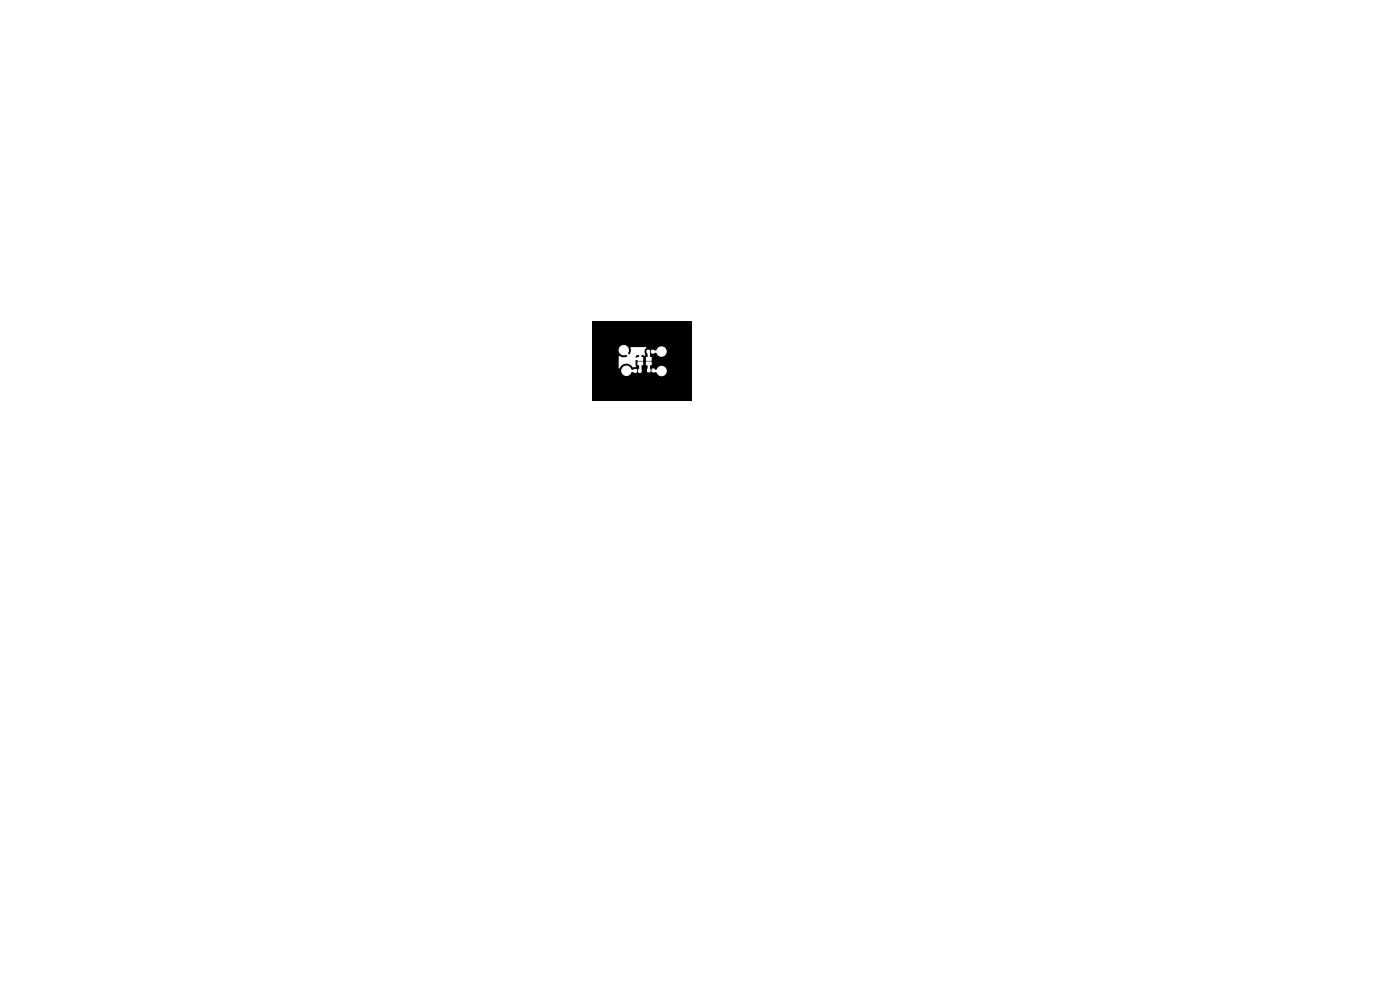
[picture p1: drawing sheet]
<svg xmlns="http://www.w3.org/2000/svg" width="297mm" height="210mm" viewBox="0 0 297 210" stroke-linecap="round" stroke-linejoin="round" font-family="sans-serif">
<path d="M125.7 68.1h21.1v16.9h-21.1z" fill="#000"/>
<g fill="#fff" stroke="#fff" stroke-width=".21">
<path d="M134.5 78.4h.5v.5h-.5z"/>
<path d="M135.5 78.4h.5v.5h-.5z"/>
<path d="M137.3 74.3h.5v.6h-.5z"/>
<path d="M138.3 74.3h.4v.6h-.4z"/>
<path d="M137.4 78.3h.5v.5h-.5z"/>
<path d="M138.4 78.3h.4v.5h-.4z"/>
<path d="M135.3 75.8h1v.6h-1z"/>
<path d="M135.3 76.8h1v.6h-1z"/>
<path d="M137.1 76.8h1v.6h-1z"/>
<path d="M137.1 75.8h1v.6h-1z"/>
<circle cx="132.3" cy="74.3" r="1"/>
<circle cx="132.9" cy="78.6" r="1"/>
<circle cx="140.4" cy="78.7" r="1"/>
<circle cx="140.3" cy="74.6" r=".5"/>
<circle cx="132.9" cy="78.6" r=".5"/>
<circle cx="140.4" cy="78.7" r=".5"/>
<circle cx="140.3" cy="74.6" r="1"/>
<circle cx="132.3" cy="74.4" r=".5"/>
</g>
<path d="M132.3 74.4l1.8 1.7h1.7M132.9 78.7h1.9M135.8 77.1v1.5l-.1 .1M137.5 74.6l.1 1.5M137.6 78.6h.1M137.6 77.1v1.5M138.6 78.6l.1 .1h1.7M140.3 74.6h-1.8" fill="none" stroke="#fff" stroke-width=".5"/>
<path d="M131.3 75.5l.9 .3 3.4 .1v-.6l-.5 .1-.3 .4h-2.3a1.51 1.51 0 0 0 1.3-2l.1-.2 3.2 .1v.1l-.3 .5v.6a.34 .34 0 0 1-.1 .6l-.6-.2-.1 .8-1.2 .3 .1 1.4-.5 .1a2.06 2.06 0 0 0-2.3-.5l-.8 .8z" fill="#fff"/>
</svg>
